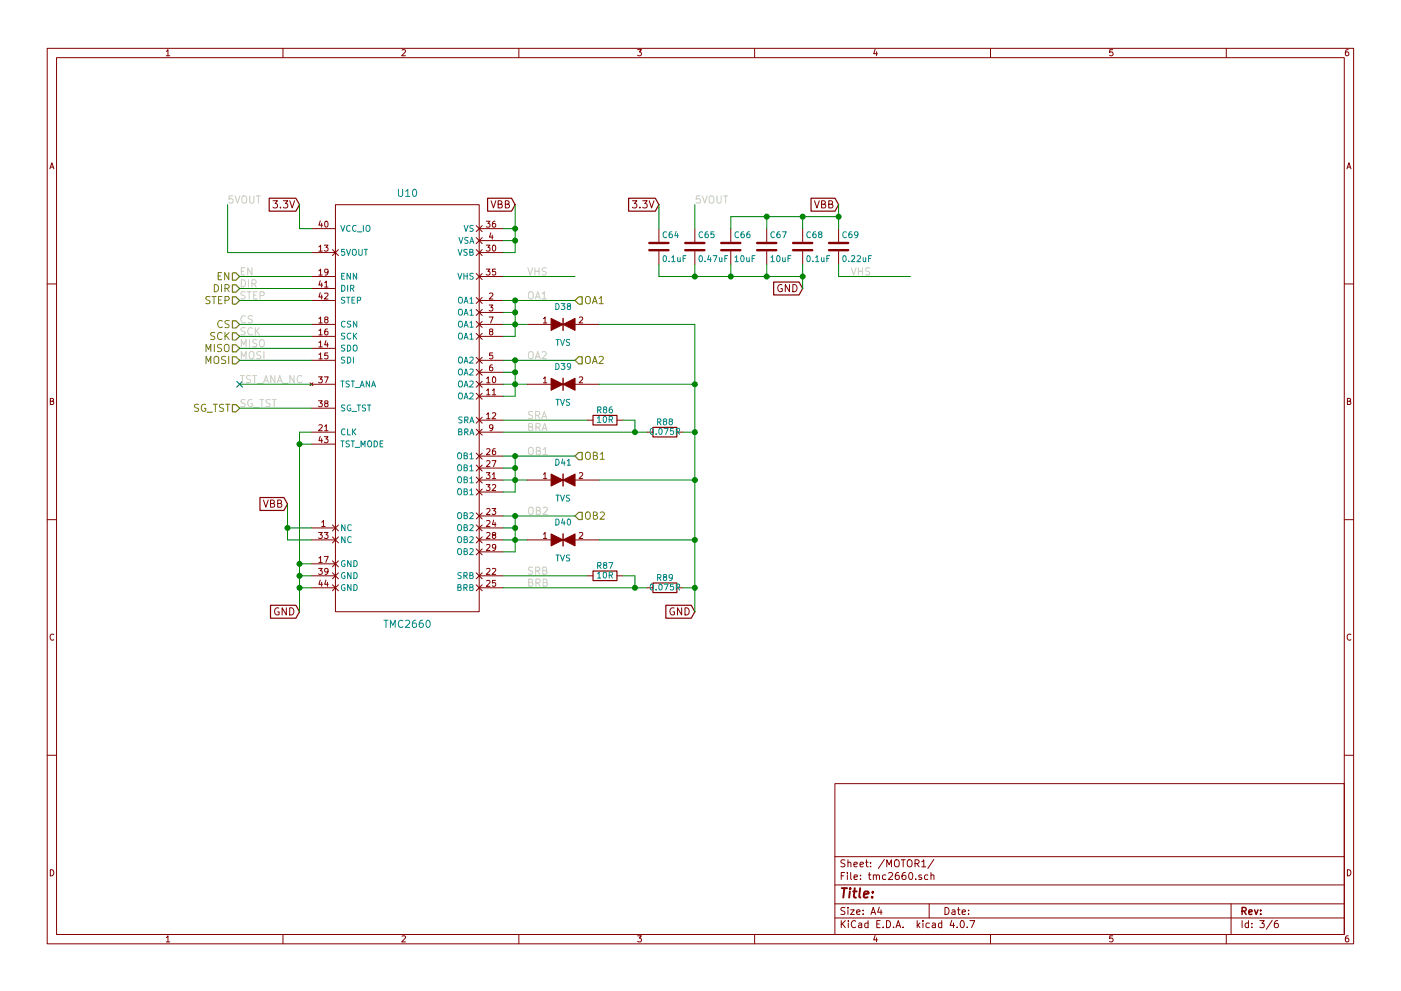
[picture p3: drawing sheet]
<svg xmlns="http://www.w3.org/2000/svg" width="297mm" height="210mm" viewBox="0 0 297 210" stroke-linecap="round" stroke-linejoin="round" font-family="sans-serif">
<g fill="none" stroke="#840000" stroke-width=".21">
<path d="M10 10.3h277v189.9h-277zM12 12.2h273v186.1h-273zM35.3 10.9l.3-.4v1.3M35.3 11.8h.7M60 10.3v1.9M85.2 10.6l.5-.1 .3 .4-.8 .9h.8M110 10.3v1.9M135.2 10.5h.8l-.4 .5 .3 .1 .1 .2-.1 .4-.2 .1-.5-.1M160 10.3v1.9M185.5 10.5l-.3 .9h.8M185.9 11v.8M210 10.3v1.9"/>
<path d="M235.9 10.5h-.6v.6h.6l.1 .5-.3 .2-.4-.1M260 10.3v1.9M285.9 10.5l-.4 .1-.2 .2-.1 .8 .3 .2 .4-.1 .1-.4-.1-.2-.4-.1-.3 .3M10.6 35.8l.4-1.3 .4 1.3M10.7 35.5h.6M285.6 35.8l.4-1.3 .4 1.3M285.7 35.5h.6M57.9 42.6h.9l-.5 .6 .5 .3v.5l-.3 .1-.6-.1M59.5 44v.1M60.1 42.6h.9l-.5 .6 .5 .3-.1 .5-.2 .1-.6-.1M61.4 42.6l.6 1.5 .5-1.5M66 53.6h5.1"/>
<path d="M66 48.5h5.1M66 58.7h5.1M67.6 52.4l.4-.4v1.3M67.6 57.4l.4-.3v1.3M67.6 53.3h.7M67.6 58.4h.7M67.9 46.9l-.3 .9h.8M67.9 59.6l-.3 .9h.8M68.2 47.3v.9M68.8 52h.7l-.4 .5 .4 .1v.6l-.2 .1-.5-.1M68.8 60l.4-.4v1.3M68.9 47l.2-.1a.67 .67 0 0 1 .5 .7 .67 .67 0 0 1-.5 .6l-.3-.5z"/>
<path d="M69.5 57.6l-.2 .3-.4-.1v-.6l.4-.1 .2 .2v.8l-.3 .3h-.3M70.5 53l1.3 1.2M71.1 43.4h30.5v86.4h-30.5zM71.8 53l-1.3 1.2M101 50.4l1.2 1.3M101 53l1.2 1.2M101 58l1.2 1.3M101 47.9l1.2 1.2M101.6 51h5.1M101.6 53.6h5.1M101.6 48.5h5.1M101.6 58.7h5.1"/>
<path d="M102.2 50.4l-1.2 1.3M102.2 53l-1.2 1.2M102.2 58l-1.2 1.3M102.2 47.9l-1.2 1.2M103.1 52h.8l-.4 .5 .3 .1v.6l-.1 .1-.6-.1M103.1 57.1h.8l-.4 .5 .3 .1v.5l-.1 .2-.6-.2M103.1 46.9h.8l-.4 .5 .3 .1v.6l-.1 .1-.6-.1M104.1 49.4l-.3 .9h.7M104.1 42.6l.5 1.5 .5-1.5M104.4 49.9v.8M104.5 52.1l.2-.1a.67 .67 0 0 1 .4 .6 .67 .67 0 0 1-.4 .7l-.3-.5zM105 46.9l-.4 .1-.2 .2v.7l.2 .3 .5-.1-.1-.6-.4-.1-.2 .2"/>
<path d="M105.1 57.1h-.7v.6h.7v.5l-.2 .2-.5-.2M105.6 43.3h.7l.1-.3-.1-.3-.7-.1v1.5h.6l.3-.3v-.2l-.4-.3M107.1 43.3h.7l.1-.3v-.3l-.8-.1v1.5h.6l.3-.3v-.2l-.4-.3M134.1 42.6h.9l-.5 .6 .5 .3v.5l-.3 .1-.6-.1M135.7 44v.1M136.3 42.6h.9l-.5 .6 .5 .3-.1 .5-.2 .1-.6-.1M137.6 42.6l.6 1.5 .5-1.5M139.7 48.5v2.8M139.7 53.3v2.8M147.3 48.5v2.8M147.3 53.3v2.8M154.9 48.5v2.8"/>
<path d="M154.9 53.3v2.8M162.6 48.5v2.8M162.6 53.3v2.8M170.2 48.5v2.8M170.2 53.3v2.8M172.7 42.6l.5 1.5 .5-1.5M174.2 43.3h.7l.1-.3-.1-.3-.7-.1v1.5h.6l.2-.1 .1-.4-.4-.3M175.7 43.3h.7l.1-.3v-.3l-.8-.1v1.5h.6l.3-.3v-.2l-.4-.3M177.8 48.5v2.8M177.8 53.3v2.8M10 60.2h2M66 63.7h5.1"/>
<path d="M66 76.4h5.1M66 68.8h5.1M66 71.4h5.1M66 61.2h5.1M66 73.9h5.1M67.5 80h.8l-.4 .4 .4 .1v.6l-.2 .1-.6-.1M67.6 72.7l.4-.4v1.3M67.6 75.2l.4-.3v1.2M67.6 70.1l.4-.3v1.3M67.6 67.6l.4-.3v1.2M67.6 73.6h.7M67.6 76.1h.7"/>
<path d="M67.6 71.1h.7M67.6 68.5h.7M67.9 62.1l-.3 .9h.8M68.2 60v.9M68.2 62.6v.8M68.8 80h.8l-.5 1.2M68.8 62.3l.5-.1 .2 .3-.7 .9h.7M68.8 60.9h.7M69.1 67.8l-.3-.2 .1-.3 .6 .1v.3l-.6 .1-.1 .2 .1 .4 .2 .1h.2l.2-.2v-.4l-.2-.1M69.1 72.3l-.3 .9h.8M69.4 69.8h-.3l-.2 .3-.1 .7 .3 .3 .4-.2-.1-.6h-.3l-.3 .2M69.4 72.7v.9"/>
<path d="M69.5 74.9h-.6l-.1 .6h.7v.5l-.2 .1-.5-.1M101 63.1l1.2 1.3M101 65.7l1.2 1.2M101 75.8l1.2 1.3M101 78.4l1.2 1.2M101 68.2l1.2 1.3M101 70.7l1.2 1.3M101.6 63.7h5.1M101.6 66.3h5.1M101.6 76.4h5.1M101.6 79h5.1M101.6 68.8h5.1"/>
<path d="M101.6 71.4h5.1M102.2 63.1l-1.2 1.3M102.2 65.7l-1.2 1.2M102.2 75.8l-1.2 1.3M102.2 78.4l-1.2 1.2M102.2 68.2l-1.2 1.3M102.2 70.7l-1.2 1.3M103.7 64.7h.8l-.4 .5 .3 .1v.6l-.1 .1-.6-.1M103.7 67.3h.8l-.5 1.2M103.8 62.3l.5-.1 .2 .3-.8 .9h.8M104 70.3l-.2-.2 .1-.3 .5 .1v.3l-.5 .2-.1 .2v.3l.2 .2h.3l.2-.3-.1-.3-.1-.2M104.4 77.4l-.4 .1-.2 .2v.7l.2 .3 .4-.1v-.7h-.4l-.2 .2"/>
<path d="M104.4 74.9h-.6v.6h.6v.5l-.1 .1-.5-.1M111.8 68.8h15.2M115.2 67.6l.4-.3v1.2M115.2 68.5h.7M122.8 67.4l.5-.1 .2 .3-.7 .9h.7M165.8 60.4a.71 .71 0 0 0-.9 .7 .71 .71 0 0 0 .9 .7l.1-.6h-.3M167.4 60.4v1.5l-.9-1.5v1.5M168.1 60.4a.77 .77 0 0 1 .9 .7 .77 .77 0 0 1-.9 .8zM285 60.2h2M10.7 85.1h.5l.1-.5-.6-.1v1.3h.5l.2-.4-.3-.3M65.7 81.2l.6 .6M66 91.7h5.1"/>
<path d="M66 81.5h5.1M66 94.2h5.1M66 86.6h5.1M66.3 81.2l-.6 .6M67.5 85h.8l-.4 .5 .4 .1v.6l-.2 .1-.6-.1M67.6 90.2l.5-.1 .2 .4-.8 .9h.8M67.9 92.6l-.3 .9h.8M68.2 93.1v.8M68.8 92.7h.7l-.4 .4 .4 .1v.6l-.2 .1-.5-.1M68.8 90.5l.4-.4v1.3M68.8 91.4h.7M69.1 85.6l-.3-.3 .1-.2h.6v.3l-.6 .2-.1 .2 .1 .4 .2 .1h.2l.2-.3v-.3l-.2-.1"/>
<path d="M101 91.1l1.2 1.2M101 80.9l1.2 1.3M101 83.4l1.2 1.3M101 88.5l1.2 1.3M101 96.1l1.2 1.3M101 98.7l1.2 1.2M101.6 91.7h5.1M101.6 81.5h5.1M101.6 84.1h5.1M101.6 89.1h5.1M101.6 96.8h5.1M101.6 99.3h5.1"/>
<path d="M102.2 80.9l-1.2 1.3M102.2 91.1l-1.2 1.2M102.2 83.4l-1.2 1.3M102.2 88.5l-1.2 1.3M102.2 96.1l-1.2 1.3M102.2 98.7l-1.2 1.2M103.2 80.3l.3-.3v1.2M103.2 82.8l.3-.3v1.3M103.2 87.9l.3-.3v1.2M103.2 95.3l.5-.1 .2 .3-.8 1h.8M103.2 97.8l.5-.1 .2 .4-.8 .9h.8M103.2 81.2h.7"/>
<path d="M103.2 83.8h.7M103.2 88.8h.7M104.3 97.7h.9l-.6 1.3M104.4 82.8l.3-.3v1.3M104.4 87.7l.5-.1 .2 .3-.8 .9h.8M104.4 83.8h.7M104.5 90.6l-.2 .3-.4-.1-.1-.6 .5-.1 .2 .2-.1 .8-.3 .3h-.2M104.5 80.1l.2-.1a.67 .67 0 0 1 .4 .6 .67 .67 0 0 1-.4 .6l-.3-.5zM105 95.2h-.4l-.2 .3v.7l.2 .3 .5-.2-.1-.6h-.4l-.2 .2M111.8 81.5h15.2M115.2 80.3l.4-.3v1.2M115.2 81.2h.7"/>
<path d="M122.8 80.1l.5-.1 .2 .3-.7 .9h.7M124.5 89.1h1.2M130.8 89.1h1.3M137.2 91.7h1.2M143.5 91.7h1.3M285.7 85.1h.5l.1-.5-.6-.1v1.3h.5l.2-.4-.3-.3M10 110.3h2M55.9 106.1l.5 1.5 .5-1.5M57.4 106.8h.6l.2-.3-.1-.3-.7-.1v1.5h.5l.3-.3v-.2l-.3-.3M58.9 106.8h.6l.2-.3-.1-.3-.7-.1v1.5h.6l.3-.3v-.2l-.4-.3M66 112h5.1M66 114.5h5.1"/>
<path d="M66 119.6h5.1M67.5 113h.8l-.4 .5 .4 .1v.5l-.2 .1-.6-.1M67.6 118.4l.4-.3v1.2M67.6 119.3h.7M68.2 110.8l.4-.4v1.3M68.2 111.7h.7M68.8 113h.7l-.4 .5 .4 .1v.5l-.2 .1-.5-.1M68.8 118.1h.8l-.5 1.2M70.5 111.4l1.3 1.2M70.5 113.9l1.3 1.3M70.5 119l1.3 1.3M71.8 111.4l-1.3 1.2"/>
<path d="M71.8 113.9l-1.3 1.3M71.8 119l-1.3 1.3M101 101.2l1.2 1.3M101 103.8l1.2 1.2M101 108.8l1.2 1.3M101 111.4l1.2 1.2M101 113.9l1.2 1.3M101 116.5l1.2 1.2M101.6 112h5.1M101.6 101.8h5.1M101.6 104.4h5.1M101.6 109.5h5.1"/>
<path d="M101.6 114.5h5.1M101.6 117.1h5.1M102.2 101.2l-1.2 1.3M102.2 103.8l-1.2 1.2M102.2 108.8l-1.2 1.3M102.2 111.4l-1.2 1.2M102.2 113.9l-1.2 1.3M102.2 116.5l-1.2 1.2M103.1 100.3h.8l-.4 .5 .3 .1v.5l-.1 .1-.6-.1M103.1 102.8h.8l-.4 .5 .3 .1v.6l-.1 .1-.6-.1M103.2 108l.5-.1 .2 .3-.8 1h.8M103.2 110.5l.5-.1 .2 .4-.8 .9h.8"/>
<path d="M103.2 113.1l.5-.1 .2 .3-.8 .9h.8M103.2 115.6l.5-.1 .2 .4-.8 .9h.8M104.3 107.9h.8l-.4 .5 .4 .1v.5l-.2 .2-.6-.2M104.4 100.6l.3-.3v1.2M104.4 102.9l.5-.1 .2 .4-.8 .9h.8M104.4 101.5h.7M104.6 113.5l-.2-.2v-.2h.7v.3l-.6 .2-.1 .2v.3l.2 .1h.3l.2-.2v-.4l-.2-.1M104.7 110.4l-.3 .9h.8M105 110.8v.9M105.1 116l-.2 .3-.4-.1-.1-.6 .5-.1 .2 .2v.8l-.4 .3h-.2M111.8 101.8h15.2M111.8 114.5h15.2"/>
<path d="M115.2 113.3l.4-.3v1.2M115.2 100.6l.4-.3v1.2M115.2 101.5h.7M115.2 114.2h.7M122.8 113.1l.5-.1 .2 .3-.7 .9h.7M122.8 100.4l.5-.1 .2 .3-.7 .9h.7M285 110.3h2M11.4 134.6a.58 .58 0 0 0-.8 .6 .58 .58 0 0 0 .8 .5M59.1 129a.71 .71 0 0 0-.9 .7 .71 .71 0 0 0 .9 .7l.1-.6h-.3M60.7 129v1.5l-.9-1.5v1.5M61.4 129a.77 .77 0 0 1 .9 .7 .77 .77 0 0 1-.9 .8zM66 122.2h5.1"/>
<path d="M66 124.7h5.1M67.5 120.6h.8l-.4 .5 .4 .1v.5l-.2 .2-.6-.2M67.9 123.1l-.3 .9h.8M68.2 123.5v.9M69.1 123.1l-.3 .9h.8M69.4 123.5v.9M69.5 121.1l-.2 .3-.4-.1v-.6l.4-.1 .2 .2v.8l-.3 .3h-.3M70.5 124.1l1.3 1.2M70.5 121.5l1.3 1.3M71.8 124.1l-1.3 1.2M71.8 121.5l-1.3 1.3M101 121.5l1.2 1.3"/>
<path d="M101 124.1l1.2 1.2M101.6 122.2h5.1M101.6 124.7h5.1M102.2 121.5l-1.2 1.3M102.2 124.1l-1.2 1.2M103.2 120.7l.5-.1 .2 .3-.8 1h.8M103.2 123.2l.5-.1 .2 .4-.8 .9h.8M104.4 120.7l.5-.1 .2 .3-.8 1h.8M105.1 123.1h-.7v.6h.7v.6l-.2 .1-.5-.1M124.5 122.2h1.2M130.8 122.2h1.3M137.2 124.7h1.2"/>
<path d="M142.9 129a.71 .71 0 0 0-.9 .7 .71 .71 0 0 0 .9 .7l.1-.6h-.3M143.5 124.7h1.3M144.5 129v1.5l-.9-1.5v1.5M145.2 129a.77 .77 0 0 1 .9 .7 .77 .77 0 0 1-.9 .8zM286.4 134.6a.58 .58 0 0 0-.8 .6 .58 .58 0 0 0 .8 .5M10 160.2h2M177 166.3h108v32h-108zM285 160.2h2M10.7 184.5a.65 .65 0 0 1 .7 .7 .65 .65 0 0 1-.7 .6zM35.3 198.9l.3-.4v1.3M35.3 199.8h.7M60 198.3v1.9"/>
<path d="M85.2 198.6l.5-.1 .3 .4-.8 .9h.8M110 198.3v1.9M135.2 198.5h.8l-.4 .5 .3 .1 .1 .2-.1 .4-.2 .1-.5-.1M160 198.3v1.9M177 194.8h108M177 191.8h108M177 187.8h108M177 181.8h108M178.4 195.3v1.5M178.4 185.8h.5M178.6 196l.6 .8M179.1 185.1h-.7v1.5"/>
<path d="M179.1 192.6l-.5-.1-.3 .3 .1 .3 .7 .4v.4l-.2 .1-.6-.1M179.1 182.5l-.5-.1-.3 .3 .1 .3 .7 .4v.4l-.2 .1-.6-.1M179.2 195.3l-.8 .9M179.7 185.1v.2M179.7 185.6v1M179.8 192.5v.2M179.8 183.1l.2-.2 .4 .1v.9M179.8 182.4v1.5M179.8 193v1M179.9 195.3v.2M179.9 195.8v1M180.3 193h.8l-.8 1h.8"/>
<path d="M180.4 185.1v1.3l.2 .2M181.1 183.4l.7-.1-.1-.3-.4-.1-.2 .2v.7h.6M181.1 186.1l.7-.1-.1-.3-.4-.1-.2 .2 .1 .7h.5M181.4 195.5a.71 .71 0 0 0-1 .5 .71 .71 0 0 0 .8 .8l.2-.1M181.6 193.5l.7-.1v-.3l-.4-.1-.3 .2 .1 .7h.6M182.1 195.9h.6v.9M182.3 183.4l.8-.1-.1-.3-.4-.1-.3 .2 .1 .7h.6M182.4 186.5v.1M182.4 185.7v.1M182.7 196.2l-.7 .3 .2 .3 .5-.1M183 193.9v.1M183 193.1v.1"/>
<path d="M183.5 182.9h.6M183.7 182.4v1.3l.4 .2M184 195.9l-.4-.1-.3 .3 .1 .6 .2 .1 .4-.1M184 195.3v1.5M184.1 185.6h.6M184.3 185.1v1.3l.4 .2M184.6 183.8v.1M184.6 183v.1M184.7 194l.4-1.5 .5 1.5M184.8 193.6h.7M185.2 185.7l.2-.1 .4 .1v.9M185.2 185.6v1"/>
<path d="M185.5 198.5l-.3 .9h.8M185.8 185.8l.2-.2 .4 .1 .1 .9M185.9 199v.8M185.9 196h.5M186.4 192.5l-.3 1h.9M186.6 195.3h-.7v1.5h.7M186.8 193v1M187.2 196.7v.1M187.5 182.3l-1.3 2M187.8 185.7l-.4-.1-.3 .3 .1 .6 .2 .1 .4-.1M188 195.3a.76 .76 0 0 1 .8 .8 .76 .76 0 0 1-.8 .7zM188 183.9v-1.5l.5 1.1 .5-1.1v1.5"/>
<path d="M188.4 185.3l.6-.2 .3 .4-1 1.1h1M189.5 196.7v.1M189.7 182.6l.3-.2a.53 .53 0 0 1 .7 .5v.5a.51 .51 0 0 1-.8 .4 1.05 1.05 0 0 1-.2-1.2zM190 196.8l.4-1.5 .6 1.5M190.1 196.4h.7M190.5 185.1l-.4 .1a1.11 1.11 0 0 0-.1 1.3l.4 .1 .2-.1 .1-.5-.3-.3h-.4l-.2 .3M191.1 182.4h.8M191.5 196.7v.1M191.5 182.4v1.5M191.9 185.1l-.4 .1a1.11 1.11 0 0 0-.1 1.3l.4 .1 .2-.1 .1-.5-.3-.3h-.4l-.2 .3M192.4 182.6l.3-.2a.53 .53 0 0 1 .7 .5v.5a.51 .51 0 0 1-.8 .4 1.05 1.05 0 0 1-.2-1.2zM192.9 185.2l.1-.1a.8 .8 0 0 1 .5 .8 .8 .8 0 0 1-.5 .7 .97 .97 0 0 1-.1-1.4z"/>
<path d="M194 183.2l.7-.1 .2-.2-.1-.3-.2-.2h-.6v1.5M194.2 186.5v.1M194.4 183.2l.5 .7M194.5 195.3v1.5M194.6 196.3l.4 .5M195 195.8l-.5 .6M195.4 185.7l-.4-.1-.2 .2 .1 .2 .5 .2v.3h-.6M195.4 182.8l.5-.4v1.5M195.4 183.9h.9M195.7 195.3v.2M195.7 195.8v1M196.7 185.7l-.4-.1-.3 .3 .1 .6 .2 .1 .4-.1"/>
<path d="M197 191.8v3M197 195.9l-.4-.1-.3 .3 .1 .6 .2 .1 .4-.1M197.4 185.7l.2-.1 .4 .1v.9M197.4 185.1v1.5M197.7 195.9h.6v.9M198 182.3l-1.3 2M198.3 196.2l-.7 .3 .2 .3 .5-.1M199.7 195.9l-.5-.1-.2 .3v.6l.2 .1 .5-.1M199.7 195.3v1.5M200.4 192.5a.76 .76 0 0 1 .8 .8 .76 .76 0 0 1-.8 .7zM201.8 195.2l-.4 1.1h1M201.9 193.1h.5l.1 .9"/>
<path d="M202.2 195.8v1M202.5 193.4l-.7 .3 .2 .3 .5-.1M202.9 196.7v.1M203 193h.6M203.2 192.5v1.3l.4 .2M203.8 195.4l.1-.1a.8 .8 0 0 1 .6 .8 .8 .8 0 0 1-.6 .7 .97 .97 0 0 1-.1-1.4zM204 193.5l.7-.1-.1-.3-.4-.1-.2 .2 .1 .7h.5M205.1 196.7v.1M205.4 193.9v.1M205.4 193.1v.1M205.6 195.3h1.1l-.7 1.5M210 198.3v1.9"/>
<path d="M235.9 198.5h-.6v.7l.6-.1 .1 .5-.3 .2-.4-.1M260 198.3v1.9M261 191.8v6.5M263.3 195.3v1.5M264.7 195.9l-.4-.1-.3 .3 .1 .6 .2 .1 .4-.1M264.7 195.3v1.5M265.4 196.7v.1M265.4 195.9v.1M267.1 195.3h.9l-.5 .6 .5 .1v.7l-.2 .1-.7-.1M269.7 195.2l-1.2 2M270.9 195.3l-.4 .1a1.11 1.11 0 0 0-.2 1.3l.5 .1 .2-.1v-.5l-.2-.3-.5 .1-.1 .2M285.7 184.5a.65 .65 0 0 1 .7 .7 .65 .65 0 0 1-.7 .6z"/>
<path d="M285.9 198.5l-.4 .1-.2 .3-.1 .7 .3 .2 .4-.1 .1-.4-.1-.2-.4-.1-.3 .3"/>
</g>
<path d="M119.4 67.6v2.5M119.4 80.3v2.5M119.4 100.6v2.5M119.4 113.3v2.5M263.3 193.3l.8-.1 .1-.2-.1-.3-.2-.2h-.6v1.5M263.7 193.3l.5 .7M264.8 193.5l.7-.1-.1-.3-.4-.1-.2 .2v.7h.6M266 193l.3 1 .4-1M267.3 193.9v.1M267.3 193.1v.1" fill="none" stroke="#840000" stroke-width=".3"/>
<path d="M178.5 188.4h1.1M179 188.4l-.2 2M180.2 189.1l-.2 1.3M180.3 188.4l-.1 .2 .2-.1-.1-.1-.1 .2M180.9 189.1h.7M181.2 188.4l-.2 1.8 .1 .1 .4 .1M182.4 188.4l-.2 1.8 .2 .2M183.2 189.8l.9-.2v-.4l-.6-.1-.3 .3v.9h.7M184.9 190.3v.1M185.1 189.2l-.1 .2-.1-.1 .2-.1-.1 .2" fill="none" stroke="#840000" stroke-width=".41"/>
<g fill="none" stroke="#008484" stroke-width=".21">
<path d="M72.3 47.8l.4 1.3 .4-1.3M72.4 58.6h.5M73.1 52.9h-.7v.6h.7v.5l-.2 .2-.5-.2M73.1 58h-.7v1.3h.7M73.5 52.9l.4 1.3 .4-1.3M74.2 47.9a.56 .56 0 0 0-.7 .5 .56 .56 0 0 0 .7 .6M74.3 58v1.3l-.7-1.3v1.3M74.8 53.1l.2-.2 .4 .1 .1 .7a.42 .42 0 0 1-.2 .4 .42 .42 0 0 1-.4 0l-.2-.4zM75.5 47.9a.56 .56 0 0 0-.8 .5 .56 .56 0 0 0 .8 .6M75.6 58v1.3l-.7-1.3v1.3M75.8 49.2h.9M76.1 52.9v1l.2 .3h.3l.2-.3v-1"/>
<path d="M77 47.8v1.3M77.2 52.9h.7M77.6 52.9v1.3M77.8 47.9h.5l.1 .8a.42 .42 0 0 1-.2 .3 .42 .42 0 0 1-.4 0l-.2-.3zM84.5 40.2v1.2l.3 .3h.3l.3-.3v-1.2M86 40.6l.5-.4v1.5M86 41.7h.9M87.6 40.3l.2-.1a.81 .81 0 0 1 .6 .7 .81 .81 0 0 1-.6 .8l-.2-.2-.1-.4zM97.1 58l.4 1.3 .4-1.3M97.1 52.9l.4 1.3 .5-1.3M97.3 50.4l.4 1.2 .4-1.2M98.3 58v1.3"/>
<path d="M98.3 58.6h.8M98.4 47.8l.4 1.3 .4-1.3M99.1 53h-.6l-.1 .4a.54 .54 0 0 1 .6 .6l-.2 .2-.5-.1M99.1 58v1.3M99.2 50.4h-.6v.4a.54 .54 0 0 1 .6 .7l-.2 .1h-.5M99.6 51.6l.4-1.2 .5 1.2M99.6 53.5l.6-.1v-.4l-.6-.1v1.3h.5l.2-.5-.2-.2M99.7 51.3h.6M100.3 58h-.6v.5a.54 .54 0 0 1 .6 .6l-.2 .2-.5-.1M100.3 47.9h-.6v.4a.54 .54 0 0 1 .6 .7l-.2 .1-.5-.1M140.7 54.4l.2-.2a.67 .67 0 0 1 .4 .7 .67 .67 0 0 1-.4 .6l-.3-.5zM141.4 49.3a.56 .56 0 0 0-.8 .5 .56 .56 0 0 0 .8 .5"/>
<path d="M141.9 55.4v.1M142.4 54.6l.4-.4v1.3M142.4 55.5h.7M142.4 49.2h-.3l-.2 .3v.7l.2 .2 .4-.1-.1-.6h-.3l-.2 .2M143.4 49.1l-.3 .9h.7M143.7 49.6v.8M143.7 54.7v.7l.3 .1 .2-.1M144.2 54.7v.8M144.8 54.8h.5M145.4 54.2h-.6v1.3M148.3 54.4l.2-.2a.67 .67 0 0 1 .4 .7 .67 .67 0 0 1-.4 .6l-.3-.5zM149 49.3a.56 .56 0 0 0-.8 .5 .56 .56 0 0 0 .8 .5"/>
<path d="M149.5 55.4v.1M150.1 49.2h-.4l-.2 .3v.7l.2 .2 .4-.1v-.6h-.4l-.2 .2M150.3 54.2l-.3 .9h.8M150.6 54.7v.8M151.2 54.2h.8l-.5 1.3M151.4 49.2h-.7v.6h.7v.5l-.2 .1-.5-.1M152.5 54.7l.1 .7 .3 .1 .2-.1M153.1 54.7v.8M153.7 54.8h.4M154.3 54.2h-.6v1.3M155.8 54.6l.4-.4v1.3M155.8 55.5h.7"/>
<path d="M156.6 49.3a.56 .56 0 0 0-.8 .5 .56 .56 0 0 0 .8 .5M157.1 54.4l.2-.2a.67 .67 0 0 1 .5 .7 .67 .67 0 0 1-.5 .6l-.3-.5zM157.7 49.2h-.4l-.2 .3v.7l.2 .2 .5-.1-.1-.6h-.4l-.2 .2M158.3 54.7l.1 .7 .3 .1 .2-.1M158.9 54.7v.8M158.9 49.2h-.4l-.1 .3-.1 .7 .2 .2 .5-.1-.1-.6h-.4l-.2 .2M159.5 54.8h.4M160.1 54.2h-.6v1.3M163.4 54.6l.4-.4v1.3M163.4 55.5h.8M164.2 49.3a.56 .56 0 0 0-.8 .5 .56 .56 0 0 0 .8 .5M164.8 54.4l.1-.2a.67 .67 0 0 1 .5 .7 .67 .67 0 0 1-.5 .6l-.2-.5z"/>
<path d="M165.3 49.2h-.4l-.1 .3-.1 .7 .2 .2 .5-.1-.1-.6h-.4l-.2 .2M165.9 49.2h.8l-.5 1.2M165.9 54.7l.1 .7 .3 .1 .2-.1M166.5 54.7v.8M167.1 54.8h.4M167.7 54.2h-.6v1.3M171.2 54.4l.1-.2a.67 .67 0 0 1 .5 .7 .67 .67 0 0 1-.5 .6l-.2-.5zM171.8 49.3a.56 .56 0 0 0-.7 .5 .56 .56 0 0 0 .7 .5M172.3 55.4v.1M172.9 54.6l.4-.4v1.3M172.9 55.5h.7M172.9 49.2h-.3l-.2 .3-.1 .7 .3 .2 .4-.1-.1-.6h-.3l-.3 .2"/>
<path d="M173.8 49.7l-.2-.2 .1-.3 .5 .1v.3l-.5 .2-.1 .2v.3l.2 .1h.2l.3-.2-.1-.4-.2-.1M174.2 54.7v.7l.3 .1 .2-.1M174.7 54.7v.8M175.3 54.8h.4M175.9 54.2h-.6v1.3M178.8 54.4l.2-.2a.67 .67 0 0 1 .4 .7 .67 .67 0 0 1-.4 .6l-.3-.5zM179.5 49.3a.56 .56 0 0 0-.8 .5 .56 .56 0 0 0 .8 .5M180 55.4v.1M180.5 54.4l.5-.2 .2 .4-.8 .9h.8M180.5 49.2h-.3l-.2 .3v.7l.2 .2 .4-.1-.1-.6h-.3l-.2 .2M181.7 54.4l.5-.2 .2 .4-.7 .9h.7M181.9 49.7l-.2 .3-.4-.1-.1-.6 .5-.1 .2 .2-.1 .7-.3 .3h-.2"/>
<path d="M183 54.7l.1 .7 .3 .1 .1-.1M183.5 54.7v.8M184.1 54.8h.5M184.8 54.2h-.7v1.3M72.4 60.5a.64 .64 0 0 1 .8 .7 .64 .64 0 0 1-.8 .6zM73.1 63.1h-.6l-.1 .4a.54 .54 0 0 1 .7 .7l-.2 .1h-.5M73.1 73.3h-.6l-.1 .4a.54 .54 0 0 1 .7 .7l-.2 .1-.5-.1M73.1 75.8h-.6l-.1 .4a.54 .54 0 0 1 .7 .7l-.2 .1h-.5M73.1 70.7h-.6l-.1 .5a.54 .54 0 0 1 .7 .6l-.2 .2-.5-.1M73.2 68.2a.56 .56 0 0 0-.8 .6 .56 .56 0 0 0 .8 .5M73.5 63.1h.7M73.7 73.2a.64 .64 0 0 1 .7 .7 .64 .64 0 0 1-.7 .6z"/>
<path d="M73.7 75.8a.64 .64 0 0 1 .7 .6 .64 .64 0 0 1-.7 .6zM73.7 60.5v1.3M73.8 63.1v1.2M74.3 61.2l.6-.1 .1-.5-.7-.1v1.3M74.4 70.8a.56 .56 0 0 0-.8 .5 .56 .56 0 0 0 .8 .5M74.4 68.2h-.6l-.1 .4a.54 .54 0 0 1 .6 .7l-.2 .1-.4-.1M74.6 61.2l.4 .6M74.6 63.6h.5M74.9 73.4l.3-.2 .3 .1 .2 .8a.42 .42 0 0 1-.2 .3 .42 .42 0 0 1-.4 0l-.2-.3zM74.9 70.7v1.3M74.9 75.8v1.2M75.1 71.2l.5 .8"/>
<path d="M75.2 63.1h-.6v1.2h.6M75.6 68.1v1.3l-.7-1.3v1.3M75.6 70.7l-.7 .7M75.8 63.7l.6-.1v-.4l-.6-.1v1.2M97.3 65.8l.2-.2 .4 .1 .1 .7a.42 .42 0 0 1-.2 .4 .42 .42 0 0 1-.4 0l-.2-.4zM97.3 75.9l.2-.1h.4l.1 .8a.42 .42 0 0 1-.2 .4 .42 .42 0 0 1-.4 0l-.2-.4zM97.3 78.5l.2-.2 .4 .1 .1 .7a.42 .42 0 0 1-.2 .4 .42 .42 0 0 1-.4 0l-.2-.4zM97.3 70.9l.2-.2h.4l.1 .8a.42 .42 0 0 1-.2 .4 .42 .42 0 0 1-.4 0l-.2-.4zM97.4 63.1h.5l.1 .8a.42 .42 0 0 1-.2 .4 .42 .42 0 0 1-.4 0l-.2-.4zM97.4 68.2h.5l.1 .8a.42 .42 0 0 1-.2 .4 .42 .42 0 0 1-.4-.1l-.2-.3zM98.4 64.3l.4-1.2 .4 1.2M98.4 66.9l.4-1.3 .4 1.3"/>
<path d="M98.4 77l.4-1.2 .4 1.2M98.4 79.6l.4-1.3 .4 1.3M98.4 69.4l.4-1.3 .4 1.3M98.4 72l.4-1.3 .4 1.3M98.5 64h.6M98.5 66.5h.6M98.5 76.7h.6M98.5 79.2h.6M98.5 69h.6M98.5 71.6h.6M99.6 63.4l.4-.3v1.2M99.6 66l.4-.4v1.3"/>
<path d="M99.6 75.9l.5-.1 .2 .3-.8 .9h.8M99.6 78.4l.5-.1 .2 .4-.8 .9h.8M99.6 68.5l.4-.4v1.3M99.6 71l.4-.3v1.3M99.6 64.3h.7M99.6 66.9h.7M99.6 69.4h.7M99.6 72h.7M117.8 64.4a.64 .64 0 0 1 .7 .6 .64 .64 0 0 1-.7 .7zM117.8 77.1a.64 .64 0 0 1 .7 .6 .64 .64 0 0 1-.7 .7zM117.9 72h.7M118.2 72v1.3"/>
<path d="M118.8 72l.5 1.3 .4-1.3M119 64.4h.8l-.5 .5 .4 .1v.6l-.2 .1-.5-.1M119 77.1h.8l-.5 .5 .4 .1v.6l-.2 .1-.5-.1M120.5 64.9l-.2-.2v-.2h.6v.3l-.5 .2-.1 .2v.4l.2 .1h.3l.2-.3-.1-.3-.1-.2M120.8 72.1h-.6l-.1 .4a.54 .54 0 0 1 .6 .7l-.2 .1-.4-.1M121 77.6l-.2 .3-.4-.1-.1-.6 .5-.1 .2 .2-.1 .8-.3 .3h-.2M72.3 93.5h.7M72.3 80.8h.7M72.6 80.8v1.3M72.6 93.5v1.3M73.1 86h-.6l-.1 .4a.54 .54 0 0 1 .7 .7l-.2 .1-.5-.1M73.2 91.1a.56 .56 0 0 0-.8 .5 .56 .56 0 0 0 .8 .5"/>
<path d="M73.7 91v1.3h.6M74.1 93.6h-.6l-.1 .4a.54 .54 0 0 1 .6 .7l-.2 .1-.4-.1M74.1 80.9h-.6l-.1 .4a.54 .54 0 0 1 .6 .7l-.2 .1-.4-.1M74.3 86a.59 .59 0 0 0-.7 .5 .59 .59 0 0 0 .7 .6l.1-.5h-.3M74.4 93.5h.8M74.4 80.8h.8M74.6 87.3h1M74.7 91v1.3M74.8 80.8v1.3M74.8 93.5v1.3M74.9 91.5l.5 .8M75.3 94.9h1"/>
<path d="M75.3 82.2h1M75.4 91l-.7 .7M75.7 85.9h.7M76.1 85.9v1.3M76.4 82.1l.4-1.3 .4 1.3M76.5 81.7h.6M76.6 94.8v-1.3l.4 .9 .4-.9v1.3M77.5 86h-.6v.4a.54 .54 0 0 1 .6 .7l-.2 .1-.5-.1M77.9 85.9h.7M78 93.7l.2-.2 .4 .1 .2 .8a.42 .42 0 0 1-.2 .4 .42 .42 0 0 1-.5-.1l-.1-.3zM78.3 85.9v1.3M78.4 80.8v1.3l-.8-1.3v1.3"/>
<path d="M78.8 82.1l.4-1.3 .4 1.3M78.9 81.7h.6M79.3 93.5a.64 .64 0 0 1 .7 .7 .64 .64 0 0 1-.7 .6zM80.6 94.1h.4M81.2 93.5h-.6v1.3h.6M97.1 96.3l.2-.2h.4l.2 .8a.42 .42 0 0 1-.3 .4 .42 .42 0 0 1-.4 0l-.2-.4zM97.1 98.8l.2-.2 .4 .1 .2 .8a.42 .42 0 0 1-.3 .3 .42 .42 0 0 1-.4 0l-.2-.3zM97.3 91.6l.6-.1v-.4l-.6-.1v1.3h.4l.3-.5-.3-.2M97.3 81l.2-.2 .4 .1 .1 .8a.42 .42 0 0 1-.2 .4 .42 .42 0 0 1-.4-.1l-.2-.3zM97.3 83.6l.2-.2h.4l.1 .8a.42 .42 0 0 1-.2 .4 .42 .42 0 0 1-.4 0l-.2-.4zM98 88.5h-.6l-.1 .4a.54 .54 0 0 1 .6 .7l-.2 .1h-.4M98.4 82.1l.4-1.3 .4 1.3"/>
<path d="M98.4 84.7l.4-1.3 .4 1.3M98.4 96.7l.6-.1v-.4l-.6-.1v1.3h.5l.2-.5-.3-.2M98.4 99.2l.6-.1v-.4l-.6-.1v1.3h.5l.2-.4-.3-.3M98.5 91.7l.6-.1 .1-.5-.7-.1v1.3M98.5 89.1l.6-.1 .1-.4-.7-.1v1.2M98.5 81.7h.6M98.5 84.3h.6M98.8 91.7l.4 .6M98.8 89.1l.4 .6M99.6 92.3l.4-1.3 .5 1.3M99.6 80.9l.5-.1 .2 .4-.8 .9h.8M99.6 83.5l.5-.1 .2 .3-.8 1h.8"/>
<path d="M99.6 89.7l.4-1.2 .5 1.2M99.6 96.4l.4-.3v1.3M99.6 99l.4-.4v1.3M99.6 97.4h.7M99.6 99.9h.7M99.7 91.9h.6M99.7 89.4h.6M117.8 97.4a.64 .64 0 0 1 .7 .7 .64 .64 0 0 1-.7 .6zM117.9 84.7h.7M118.2 84.7v1.3M118.8 84.7l.5 1.3 .4-1.3M119.3 97.4l-.3 .9h.8"/>
<path d="M119.6 97.8v.9M120.3 97.8l.3-.4v1.3M120.3 98.7h.7M120.8 84.8h-.6l-.1 .4a.54 .54 0 0 1 .6 .7l-.2 .1-.4-.1M126.7 88.7l.3-.3v1.2M126.7 89.6h.7M126.7 87l.6-.1 .1-.5-.7-.1v1.3M127 87l.4 .6M128 88.5l.2-.1a.67 .67 0 0 1 .4 .6 .67 .67 0 0 1-.4 .6l-.3-.5zM128.2 86.9l-.3-.3 .1-.2h.6v.3l-.6 .2-.1 .2 .1 .4 .2 .1h.2l.3-.3-.1-.3-.2-.1M129.2 89l.6-.1v-.4l-.6-.1v1.2M129.5 89l.4 .6"/>
<path d="M129.7 86.3l-.3 .1-.2 .2v.7l.2 .3 .4-.1-.1-.6-.3-.1-.2 .2M137.9 91l.2-.1a.67 .67 0 0 1 .5 .6 .67 .67 0 0 1-.5 .7l-.3-.5zM139.1 92v.2M139.4 89.5h.6l.1-.5-.7-.1v1.2M139.7 89.5l.4 .6M139.8 91l.2-.1a.67 .67 0 0 1 .4 .6 .67 .67 0 0 1-.4 .7l-.3-.5zM140.8 90.9h.9l-.6 1.3M140.9 89.4l-.3-.2 .1-.2h.6v.3l-.6 .2-.1 .2 .1 .3 .2 .1h.2l.3-.2-.1-.4-.2-.1M142.1 89.4l-.2-.2 .1-.3 .5 .1v.3l-.5 .2-.1 .2v.3l.2 .1h.2l.3-.2-.1-.4-.2-.1M142.8 90.9h-.6l-.1 .6h.7v.5l-.2 .2-.5-.2M143.4 91.6l.6-.1v-.5l-.6-.1v1.3M143.7 91.6l.4 .6"/>
<path d="M73.1 119a.59 .59 0 0 0-.7 .6 .59 .59 0 0 0 .7 .5l.1-.4h-.3M73.2 111.3v1.3l-.8-1.3v1.3M73.2 113.9v1.2l-.8-1.2v1.2M74.4 118.9v1.3l-.7-1.3v1.3M74.5 111.4a.56 .56 0 0 0-.8 .5 .56 .56 0 0 0 .8 .6M74.5 114a.56 .56 0 0 0-.8 .5 .56 .56 0 0 0 .8 .5M75 118.9a.64 .64 0 0 1 .8 .7 .64 .64 0 0 1-.8 .6zM97.1 101.3l.2-.1h.4l.2 .8a.42 .42 0 0 1-.3 .4 .42 .42 0 0 1-.4 0l-.2-.4zM97.1 103.9l.2-.2 .4 .1 .2 .7a.42 .42 0 0 1-.3 .4 .42 .42 0 0 1-.4 0l-.2-.4zM97.1 109l.2-.2h.4l.2 .8a.42 .42 0 0 1-.3 .4 .42 .42 0 0 1-.4 0l-.2-.4zM97.1 111.5l.2-.2 .4 .1 .2 .8a.42 .42 0 0 1-.3 .3 .42 .42 0 0 1-.4 0l-.2-.3zM97.1 114l.2-.1h.4l.2 .8a.42 .42 0 0 1-.3 .4 .42 .42 0 0 1-.4 0l-.2-.4z"/>
<path d="M97.1 116.6l.2-.2 .4 .1 .2 .7a.42 .42 0 0 1-.3 .4 .42 .42 0 0 1-.4 0l-.2-.4zM98.4 101.7l.6-.1v-.3l-.6-.1v1.2h.5l.2-.4-.3-.3M98.4 104.3l.6-.1v-.4l-.6-.1v1.3h.5l.2-.5-.3-.2M98.4 109.4l.6-.1v-.4l-.6-.1v1.3h.5l.2-.5-.3-.2M98.4 111.9l.6-.1v-.4l-.6-.1v1.3h.5l.2-.4-.3-.3M98.4 114.4l.6-.1v-.3l-.6-.1v1.2h.5l.2-.4-.3-.3M98.4 117l.6-.1v-.4l-.6-.1v1.3h.5l.2-.5-.3-.2M99.6 101.5l.4-.3v1.2M99.6 104.1l.4-.4v1.3M99.6 108.9l.5-.1 .2 .3-.8 1h.8M99.6 111.4l.5-.1 .2 .4-.8 .9h.8M99.6 114l.5-.1 .2 .3-.8 .9h.8"/>
<path d="M99.6 116.5l.5-.1 .2 .4-.8 .9h.8M99.6 102.4h.7M99.6 105h.7M117.8 110.1a.64 .64 0 0 1 .7 .7 .64 .64 0 0 1-.7 .6zM117.9 117.7h.7M117.9 105h.7M118.2 105v1.3M118.2 117.7v1.3M118.8 117.7l.5 1.3 .4-1.3M118.8 105l.5 1.3 .4-1.3M119.3 110.1l-.3 .9h.8M119.6 110.5v.9"/>
<path d="M120.4 110.2l.1-.1a.67 .67 0 0 1 .5 .7 .67 .67 0 0 1-.5 .6l-.2-.5zM120.8 117.8h-.6l-.1 .4a.54 .54 0 0 1 .6 .7l-.2 .1-.4-.1M120.8 105.1h-.6l-.1 .4a.54 .54 0 0 1 .6 .7l-.2 .1-.4-.1M128.2 119.9l-.3-.2 .1-.2h.6v.3l-.6 .1-.1 .2 .1 .4 .2 .1h.2l.3-.2-.1-.4-.2-.1M129.1 119.3h.8l-.5 1.3M73.1 124.1a.59 .59 0 0 0-.7 .5 .59 .59 0 0 0 .7 .6l.1-.5h-.3M73.1 121.5a.59 .59 0 0 0-.7 .6 .59 .59 0 0 0 .7 .6l.1-.5h-.3M74.4 124v1.3l-.7-1.3v1.3M74.4 121.5v1.3l-.7-1.3v1.3M75 124a.64 .64 0 0 1 .8 .7 .64 .64 0 0 1-.8 .6zM75 121.5a.64 .64 0 0 1 .8 .6 .64 .64 0 0 1-.8 .7zM81.4 131.6h.9"/>
<path d="M81.8 131.6v1.5M82.8 133.1v-1.5l.5 1.1 .5-1.1v1.5M85.4 131.7a.72 .72 0 0 0-1 .5 .72 .72 0 0 0 .7 .9l.3-.1M86 131.7l.6-.1 .3 .4-1 1.1h1M88.2 131.6l-.5 .1a.99 .99 0 0 0 0 1.4l.5-.1 .1-.5-.3-.3h-.3l-.3 .3M89.6 131.6l-.4 .1a.99 .99 0 0 0 0 1.4l.5-.1 .1-.5-.3-.3h-.3l-.3 .3M90.6 131.7l.1-.1a.81 .81 0 0 1 .5 .8 .81 .81 0 0 1-.5 .7 .98 .98 0 0 1-.1-1.4zM97.1 124.6l.6-.1v-.4l-.6-.1v1.3h.5l.2-.4-.3-.3M97.8 121.5h-.6l-.1 .5a.54 .54 0 0 1 .6 .6l-.1 .2-.5-.1M98.3 122.1h.7v-.5l-.7-.1v1.3M98.3 124.7l.7-.1v-.5l-.7-.1v1.3M98.7 122.1l.4 .7"/>
<path d="M98.7 124.7l.4 .6M99.6 122.1l.6-.1v-.4l-.6-.1v1.3h.5l.2-.5-.2-.2M99.6 124.6l.6-.1v-.4l-.6-.1v1.3h.5l.2-.4-.2-.3M126.7 121.7l.3-.3v1.3M126.7 122.7h.7M126.7 120l.6-.1 .1-.4-.7-.2v1.3M127 120l.4 .6M128 121.5l.2-.1a.67 .67 0 0 1 .4 .6 .67 .67 0 0 1-.4 .7l-.3-.5zM129.2 122h.6v-.5l-.6-.1v1.3M129.5 122l.4 .7M137.9 124l.2-.1a.67 .67 0 0 1 .5 .7 .67 .67 0 0 1-.5 .6l-.3-.5zM139.1 125.1v.1"/>
<path d="M139.4 122.5h.6l.1-.5-.7-.1v1.3M139.7 122.5l.4 .7M139.8 124l.2-.1a.67 .67 0 0 1 .4 .7 .67 .67 0 0 1-.4 .6l-.3-.5zM140.8 123.9h.9l-.6 1.3M140.9 122.4l-.3-.2 .1-.2h.6v.3l-.6 .2-.1 .2 .1 .3 .2 .2h.2l.3-.3-.1-.4-.2-.1M142.6 122.4l-.3 .3-.3-.1-.1-.6 .4-.1 .3 .2-.1 .8-.3 .3h-.2M142.8 123.9h-.6l-.1 .6h.7v.6l-.2 .1-.5-.1M143.4 124.6l.6-.1v-.5l-.6-.1v1.3M143.7 124.6l.4 .6"/>
</g>
<path d="M137.7 53.1h4M137.7 51.6h4M145.3 53.1h4.1M145.3 51.6h4.1M152.9 53.1h4.1M152.9 51.6h4.1M160.5 53.1h4.1M160.5 51.6h4.1M168.1 53.1h4.1M168.1 51.6h4.1M175.8 53.1h4M175.8 51.6h4" fill="none" stroke="#840000" stroke-width=".51"/>
<path d="M50.2 80.9l1.2 1.2M51.4 80.9l-1.2 1.2" fill="none" stroke="#000084" stroke-width=".21"/>
<g fill="none" stroke="#c2c2c2" stroke-width=".21">
<path d="M49.4 41.6h-.8l-.1 .7 .3-.1h.5l.1 .6-.3 .3-.6-.2M49.9 41.6l.5 1.5 .5-1.5M51.2 59.4a.77 .77 0 0 1 .9 .7 .77 .77 0 0 1-.9 .8zM51.2 57.6h.5M51.5 41.7a.5 .5 0 0 1 .5-.1 .5 .5 0 0 1 .3 .5l-.1 .8-.3 .2a.53 .53 0 0 1-.6-.5v-.5zM51.9 56.8h-.7v1.5h.7M52.7 59.4v1.5M53 41.6v1.2l.3 .3h.2l.3-.3v-1.2M53.4 56.8v1.5l-.9-1.5v1.5M54.4 41.6h.8M54.8 41.6v1.5M111.9 56.8l.5 1.5 .5-1.5"/>
<path d="M113.4 57.6h.9M113.4 56.8v1.5M114.3 56.8v1.5M115.8 56.9l-.6-.1-.2 .2v.4l.7 .3 .1 .4-.3 .2h-.6M148.4 41.6h-.7l-.1 .7 .2-.1h.5l.2 .6-.3 .3-.6-.2M148.9 41.6l.5 1.5 .5-1.5M150.4 41.8a.5 .5 0 0 1 .6-.2 .5 .5 0 0 1 .4 .5l-.1 .8-.3 .2a.53 .53 0 0 1-.7-.5zM152 41.6v1.2l.3 .3h.3l.3-.3v-1.2M153.4 41.6h.9M153.8 41.6v1.5M180.5 56.8l.5 1.5 .5-1.5M182 56.8v1.5"/>
<path d="M182 57.6h.9M182.9 56.8v1.5M184.4 56.9l-.6-.1-.3 .3 .2 .4 .6 .3v.4l-.2 .1h-.6M51 79.7h.8M51.2 73.6v-1.5l.5 1 .5-1v1.5M51.2 76.1v-1.5l.5 1.1 .5-1.1v1.5M51.4 79.7v1.5M52 62l-.6-.1-.3 .3 .1 .4 .7 .2v.5l-.2 .1-.6-.1M52 69.6l-.6-.1-.2 .2v.4l.6 .3 .2 .4-.3 .2h-.6M52 67.1a.72 .72 0 0 0-1 .5 .72 .72 0 0 0 .7 .9l.3-.2M52.4 61.9h.9M52.8 61.9v1.5"/>
<path d="M52.9 74.8a.5 .5 0 0 1 .6-.2 .5 .5 0 0 1 .3 .5v.8l-.3 .2a.53 .53 0 0 1-.7-.5zM52.9 72.1v1.5M53.1 79.8l-.5-.1-.3 .1v.5l.7 .2 .1 .4-.3 .3-.6-.1M53.4 60.2l.8-.1 .1-.2-.1-.4-.2-.1h-.6v1.5M53.5 67.1l-.6-.1-.2 .1v.5l.6 .2 .2 .4-.3 .3-.6-.1M53.5 69.7a.72 .72 0 0 0-1 .5 .72 .72 0 0 0 .7 .8l.3-.1M53.6 79.7h.8M53.8 62.6h.5M53.8 60.2l.5 .7M54 79.7v1.5M54.1 69.5v1.5M54.4 70.2l.6 .8"/>
<path d="M54.5 72.1h-.6l-.3 .1v.4l.7 .3 .2 .4-.3 .3-.6-.1M54.5 61.9h-.7v1.5h.7M55 69.5l-.9 .9M55.1 72.3a.5 .5 0 0 1 .6-.2 .5 .5 0 0 1 .3 .5v.8l-.3 .2a.53 .53 0 0 1-.7-.5zM55.1 62.7l.8-.1 .1-.2v-.4l-.3-.1h-.6v1.5M55.3 74.7l-.6-.1-.2 .1v.5l.7 .3 .1 .3-.3 .3-.6-.1M56 74.6v1.5M58.3 79.7v1.5l-.9-1.5v1.5M62.4 79.7v1.5l-.9-1.5v1.5M64 79.8a.72 .72 0 0 0-1.1 .5 .72 .72 0 0 0 .8 .9l.3-.2M112.1 62.1a.5 .5 0 0 1 .6-.2 .5 .5 0 0 1 .4 .5l-.1 .8-.3 .2a.53 .53 0 0 1-.7-.5zM112.1 74.8a.5 .5 0 0 1 .6-.2 .5 .5 0 0 1 .4 .5l-.1 .8-.3 .2a.53 .53 0 0 1-.7-.5z"/>
<path d="M113.5 63.4l.5-1.5 .5 1.5M113.5 76.1l.5-1.5 .5 1.5M113.6 63h.8M113.6 75.7h.8M114.9 62.3l.5-.4v1.5M114.9 74.7l.6-.1 .3 .4-.9 1.1h.9M114.9 63.4h.9M52 84.8h-.6l-.2 .1v.4l.6 .3 .2 .4-.3 .3-.6-.1M53.4 84.8a.71 .71 0 0 0-.9 .7 .71 .71 0 0 0 .9 .7l.1-.6h-.3M53.8 86.4h1.1M54.6 81.4h1.2M55.1 84.8h.9"/>
<path d="M55.5 84.8v1.5M55.9 81.2l.5-1.5 .5 1.5M56 80.8h.8M57.3 84.8h-.6l-.2 .1v.4l.6 .3 .2 .4-.3 .3-.6-.1M57.7 84.8h.9M58.1 84.8v1.5M58.8 81.2l.5-1.5 .5 1.5M58.9 80.8h.8M59.9 81.4h1.2M112.1 95.1a.5 .5 0 0 1 .6-.2 .5 .5 0 0 1 .4 .5l-.1 .8-.3 .2a.53 .53 0 0 1-.7-.5zM112.1 90.6l.7-.1 .1-.2v-.3l-.8-.2v1.6h.6l.2-.2 .1-.3-.4-.3M112.9 87.4l-.6-.1-.3 .3 .2 .4 .7 .2v.5l-.3 .1-.6-.1"/>
<path d="M113.6 88.1l.7-.1 .2-.2-.1-.4-.3-.1h-.5v1.5M113.6 90.6h.8l.1-.3v-.3l-.3-.2h-.6v1.6M113.7 95.7l.7-.1 .1-.3v-.2l-.8-.2v1.5h.6l.2-.1 .1-.4-.4-.2M113.9 88.1l.6 .7M114 90.6l.5 .8M114.9 88.8l.5-1.5 .5 1.5M115 91.4l.5-1.6 .5 1.6M115 88.4h.7M115.1 90.9h.7M115.2 95.3l.4-.4v1.5M115.2 96.4h.9M112.1 107.8a.5 .5 0 0 1 .6-.2 .5 .5 0 0 1 .4 .5l-.1 .8-.3 .2a.53 .53 0 0 1-.7-.5z"/>
<path d="M113.7 108.4l.7-.1 .1-.3v-.2l-.8-.2v1.5h.6l.2-.1 .1-.4-.4-.2M115.2 107.8l.5-.2 .4 .4-1 1.1h1M112.1 123.6l.7-.1 .1-.2v-.3l-.8-.1v1.5h.6l.2-.2 .1-.3-.4-.3M112.9 120.4l-.6-.1-.3 .3 .2 .4 .7 .3v.4l-.3 .1h-.6M113.6 121.1h.7l.2-.3-.1-.3-.3-.2h-.5v1.5M113.6 123.7l.8-.1 .1-.2v-.4l-.3-.1h-.6v1.5M113.9 121.1l.6 .7M114 123.7l.5 .7M115.1 121.1l.6-.1 .2-.3-.1-.2-.7-.2v1.5h.6l.2-.1 .1-.4-.4-.2M115.2 123.6l.6-.1 .2-.2-.1-.3-.7-.1v1.5h.5l.4-.3v-.2l-.4-.3"/>
</g>
<path d="M57.1 42.1h5.6l.8 1.3-.8 1.4h-5.6zM103.4 42.1h5.1l.7 1.3-.7 1.4h-5.1zM133.3 42.1h5.6l.8 1.3-.8 1.4h-5.6zM164 59.8h5.4l.8 1.4-.8 1.4h-5.4zM172 42.1h5l.8 1.3-.8 1.4h-5zM125.7 88.1h5.1v2.1h-5.1zM138.4 90.7h5.1v2h-5.1zM55.1 105.6h5.1l.8 1.3-.8 1.4h-5.1zM57.4 128.4h5.3l.8 1.4-.8 1.4h-5.3zM125.7 121.2h5.1v2h-5.1zM138.4 123.7h5.1v2h-5.1zM141.2 128.4h5.4l.7 1.4-.7 1.4h-5.4z" fill="none" stroke="#840000" stroke-width=".25"/>
<g fill="none" stroke="#848400" stroke-width=".21">
<path d="M46.3 58.6h.5M47 57.8h-.7v1.6h.7M48.5 57.8v1.6l-.9-1.6v1.6M43.7 74.6v-1.5l.5 1.1 .5-1.1v1.5M43.7 77.1v-1.5l.5 1.1 .5-1.1v1.5M44.5 63l-.6-.1-.2 .2v.4l.7 .3 .1 .4-.3 .2h-.6M45 62.9h.8M45.4 62.9v1.5M45.4 60.4a.77 .77 0 0 1 .9 .7 .77 .77 0 0 1-.9 .8zM45.4 73.1v1.5M45.5 70.6l-.5-.1-.3 .2v.4l.7 .3 .1 .4-.3 .3-.5-.1M45.6 75.7a.5 .5 0 0 1 .5 0 .5 .5 0 0 1 .3 .4l-.1 .8-.3 .2a.53 .53 0 0 1-.6-.5v-.5z"/>
<path d="M46.3 63.6h.5M47 60.4v1.5M47 73.1h-.6l-.3 .3 .2 .3 .6 .3v.4l-.2 .2-.6-.1M47.1 62.9h-.8v1.5h.8M47.1 70.7a.72 .72 0 0 0-1.1 .5 .72 .72 0 0 0 .8 .9l.3-.2M47.1 68.1a.72 .72 0 0 0-1 .5 .72 .72 0 0 0 .7 .9l.3-.1M47.7 61.2l.7-.1 .2-.2-.1-.4-.2-.1h-.6v1.5M47.7 63.7l.7-.1 .2-.2-.1-.3-.2-.2h-.6v1.5M47.7 70.5v1.6M47.8 73.1a.5 .5 0 0 1 .5 0 .5 .5 0 0 1 .3 .5l-.1 .8-.3 .2a.53 .53 0 0 1-.7-.5v-.5zM47.9 75.7l-.6-.1-.3 .3 .1 .4 .7 .2v.5l-.3 .1h-.5M47.9 71.2l.7 .9"/>
<path d="M48.1 61.2l.5 .7M48.5 75.6v1.5M48.6 68.1l-.6-.1-.2 .1v.5l.6 .3 .2 .3-.3 .3-.6-.1M48.6 70.5l-.9 .9M124.2 63.1a.5 .5 0 0 1 .6-.2 .5 .5 0 0 1 .3 .5v.8l-.3 .2a.53 .53 0 0 1-.7-.5zM124.4 75.7a.5 .5 0 0 1 .5 0 .5 .5 0 0 1 .2 .4v.8l-.3 .2a.53 .53 0 0 1-.7-.5v-.5zM125.6 64.4l.5-1.5 .5 1.5M125.6 77.1l.5-1.5 .5 1.5M125.7 64h.8M125.7 76.7h.8M127 63.3l.5-.4v1.5M127 75.8l.6-.2 .3 .4-.9 1.1h.9"/>
<path d="M127 64.4h.9M42.1 85.8h-.6l-.2 .1v.5l.7 .2 .1 .4-.3 .3-.6-.1M43.6 85.8a.71 .71 0 0 0-.9 .7 .71 .71 0 0 0 .9 .7v-.6h-.3M43.9 87.4h1.2M45.2 85.8h.9M45.7 85.8v1.5M47.4 85.8h-.6l-.2 .1v.5l.7 .2 .1 .4-.3 .3-.6-.1M47.9 85.8h.8M48.3 85.8v1.5M124.2 96.2a.5 .5 0 0 1 .6-.3 .5 .5 0 0 1 .3 .5v.9l-.3 .2a.53 .53 0 0 1-.7-.6zM125.8 96.7l.7-.1 .1-.2-.1-.3-.7-.2v1.6h.6l.2-.2 .1-.4-.4-.2M127.3 96.4l.4-.5v1.6"/>
<path d="M127.3 97.5h.8M124.2 108.9a.5 .5 0 0 1 .6-.3 .5 .5 0 0 1 .3 .5v.9l-.3 .2a.53 .53 0 0 1-.7-.6zM125.8 109.4l.7-.1 .1-.2-.1-.3-.7-.2v1.6h.6l.2-.2 .1-.4-.4-.2M127.3 108.8l.5-.2 .3 .5-.9 1.1h.9"/>
</g>
<path d="M49.3 57.9h.7l.8 .8-.8 .7h-.7zM49.3 60.4h.7l.8 .8-.8 .8h-.7zM49.3 63h.7l.8 .7-.8 .8h-.7zM49.3 68.1h.7l.8 .7-.8 .8h-.7zM49.3 70.6h.7l.8 .8-.8 .7h-.7zM49.3 73.1h.7l.8 .8-.8 .8h-.7zM49.3 75.7h.7l.8 .7-.8 .8h-.7zM122.7 63h.7v1.5h-.7l-.8-.8zM122.7 75.7h.7v1.5h-.7l-.8-.8zM49.3 85.8h.7l.8 .8-.8 .8h-.7zM122.7 96h.7v1.5h-.7l-.8-.7zM122.7 108.7h.7v1.5h-.7l-.8-.7z" fill="none" stroke="#848400" stroke-width=".25"/>
<g fill="#840000" stroke="#840000" stroke-width=".21">
<path d="M116.8 67.6l2.6 1.2-2.6 1.3z"/>
<path d="M119.4 68.8l2.5-1.2v2.5z"/>
<path d="M116.8 80.3l2.6 1.2-2.6 1.3z"/>
<path d="M119.4 81.5l2.5-1.2v2.5z"/>
<path d="M116.8 113.3l2.6 1.2-2.6 1.3z"/>
<path d="M119.4 114.5l2.5-1.2v2.5z"/>
<path d="M116.8 100.6l2.6 1.2-2.6 1.3z"/>
<path d="M119.4 101.8l2.5-1.2v2.5z"/>
</g>
<g fill="none" stroke="#008400" stroke-width=".21">
<path d="M48.3 43.4v10.2h17.7M50.8 58.7h15.2M63.5 43.4v5.1h2.5M106.7 58.7h15.2M106.7 48.5h2.5M106.7 51h2.5M109.2 43.4v10.2h-2.5M139.7 56.1v2.6h30.5M139.7 43.4v5.1M147.3 43.4v5.1M147.3 56.1v2.6M154.9 56.1v2.6"/>
<path d="M162.6 46v2.5M162.6 56.1v2.6M170.2 46v2.5M170.2 56.1v5.1M177.8 56.1v2.6h15.2M177.8 46h-22.9v2.5M177.8 43.4v5.1M50.8 68.8h15.2M50.8 71.4h15.2M50.8 73.9h15.2M50.8 76.4h15.2M50.8 61.2h15.2"/>
<path d="M50.8 63.7h15.2M106.7 68.8h5.1M106.7 76.4h15.2M106.7 63.7h15.2M106.7 66.3h2.5M106.7 79h2.5M109.2 63.7v7.7h-2.5M109.2 76.4v7.7h-2.5M127 68.8h20.3v61M50.8 86.6h15.2M50.8 81.5h15.2M63.5 94.2h2.5"/>
<path d="M66 91.7h-2.5v38.1M106.7 91.7h30.5M106.7 81.5h5.1M106.7 96.8h15.2M106.7 99.3h2.5M106.7 89.1h17.8M109.2 96.8v7.6h-2.5M127 81.5h20.3M132.1 89.1h2.5v2.6M144.8 91.7h2.5M61 106.9v7.6h5M61 112h5"/>
<path d="M63.5 119.6h2.5M106.7 101.8h5.1M106.7 109.5h15.2M106.7 114.5h5.1M106.7 112h2.5M109.2 109.5v7.6h-2.5M127 101.8h20.3M127 114.5h20.3M63.5 122.2h2.5M63.5 124.7h2.5M106.7 122.2h17.8M106.7 124.7h30.5"/>
<path d="M132.1 122.2h2.5v2.5M144.8 124.7h2.5"/>
</g>
<g fill="#008400" stroke="#008400" stroke-width=".25">
<circle cx="63.5" cy="119.6" r=".51"/>
<circle cx="63.5" cy="122.2" r=".51"/>
<circle cx="63.5" cy="94.2" r=".51"/>
<circle cx="162.6" cy="46" r=".51"/>
<circle cx="170.2" cy="46" r=".51"/>
<circle cx="177.8" cy="46" r=".51"/>
<circle cx="147.3" cy="58.7" r=".51"/>
<circle cx="154.9" cy="58.7" r=".51"/>
<circle cx="162.6" cy="58.7" r=".51"/>
<circle cx="170.2" cy="58.7" r=".51"/>
<circle cx="63.5" cy="124.7" r=".51"/>
<circle cx="109.2" cy="51" r=".51"/>
<circle cx="109.2" cy="48.5" r=".51"/>
<circle cx="109.2" cy="63.7" r=".51"/>
<circle cx="109.2" cy="66.3" r=".51"/>
<circle cx="109.2" cy="68.8" r=".51"/>
<circle cx="109.2" cy="76.4" r=".51"/>
<circle cx="109.2" cy="79" r=".51"/>
<circle cx="109.2" cy="81.5" r=".51"/>
<circle cx="109.2" cy="96.8" r=".51"/>
<circle cx="109.2" cy="99.3" r=".51"/>
<circle cx="109.2" cy="101.8" r=".51"/>
<circle cx="109.2" cy="109.5" r=".51"/>
<circle cx="109.2" cy="112" r=".51"/>
<circle cx="109.2" cy="114.5" r=".51"/>
<circle cx="134.6" cy="91.7" r=".51"/>
<circle cx="134.6" cy="124.7" r=".51"/>
<circle cx="147.3" cy="124.7" r=".51"/>
<circle cx="147.3" cy="101.8" r=".51"/>
<circle cx="147.3" cy="114.5" r=".51"/>
<circle cx="147.3" cy="91.7" r=".51"/>
<circle cx="147.3" cy="81.5" r=".51"/>
<circle cx="61" cy="112" r=".51"/>
</g>
</svg>
